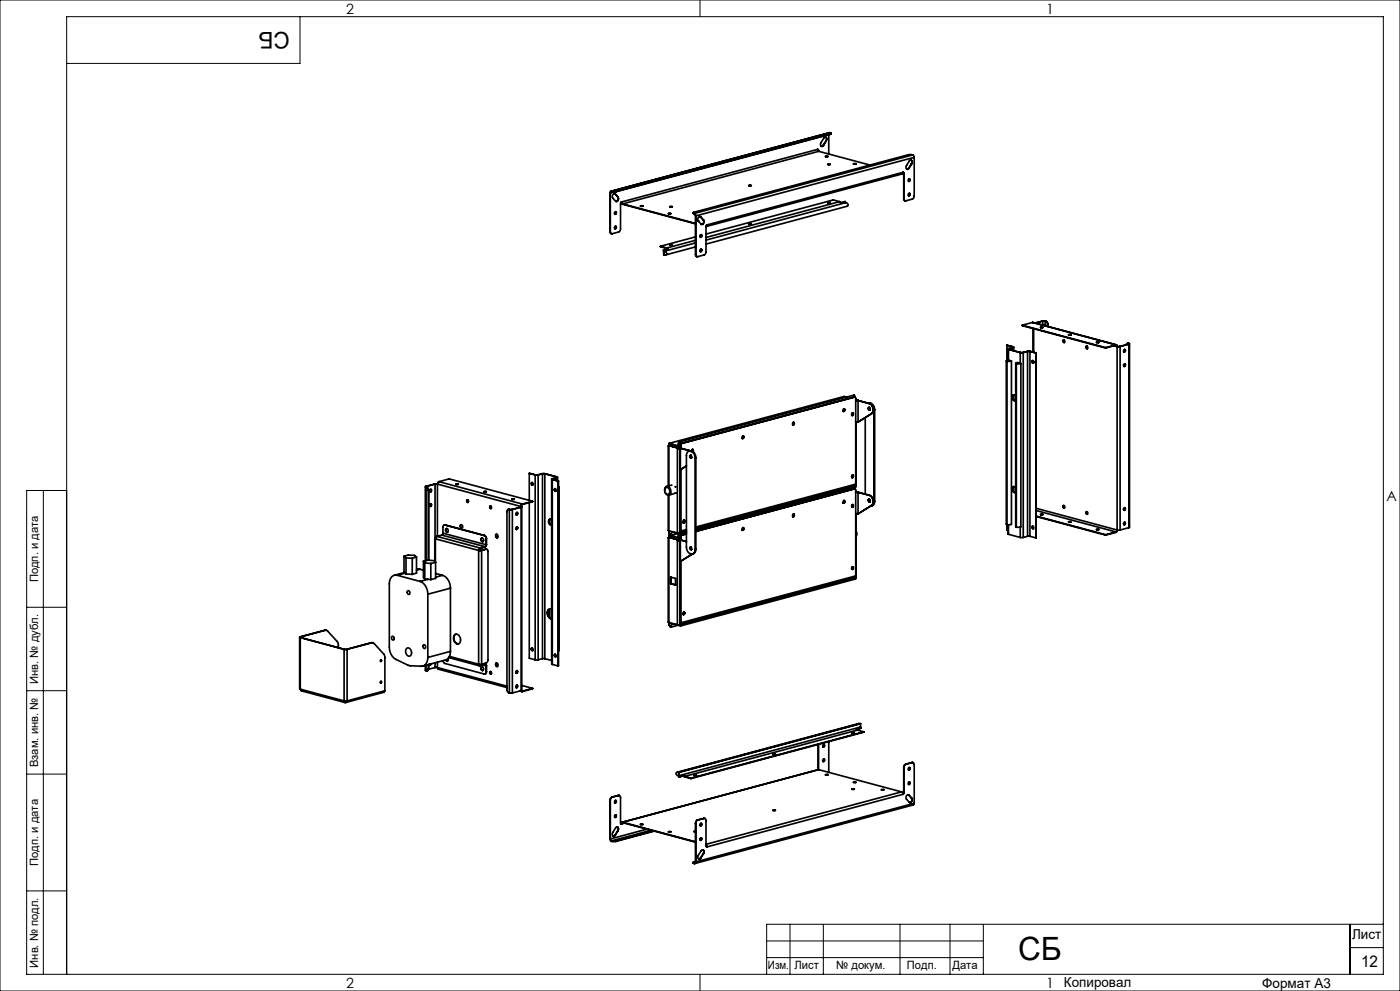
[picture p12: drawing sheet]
<svg xmlns="http://www.w3.org/2000/svg" width="420mm" height="297mm" viewBox="0 0 420 297" stroke-linecap="round" stroke-linejoin="round" font-family="sans-serif">
<defs><g id="words">
<text font-size="9.6" x="305.4" y="287.8">СБ</text>
<text font-size="6.9" x="86.9" y="9.4" transform="rotate(-180 86.9 9.4)">СБ</text>
<text font-size="4.8" x="408.3" y="289.7">12</text>
<g font-size="4.2">
<text x="103.8" y="4.2">2</text>
<text x="313.8" y="4.2">1</text>
<text x="415.9" y="150.2">A</text>
<text x="103.8" y="296.2">2</text>
<text x="313.8" y="296.2">1</text>
</g>
<g font-size="4.1">
<text x="405.6" y="281.5">Лист</text>
<text x="319.2" y="295.9">Копировал</text>
<text x="378.7" y="296">Формат А3</text>
</g>
<g font-size="3.4">
<text x="11.4" y="174.5" transform="rotate(-90 11.4 174.5)">Подп. и дата</text>
<text x="11.4" y="205" transform="rotate(-90 11.4 205)">Инв. № дубл.</text>
<text x="11.4" y="229.9" transform="rotate(-90 11.4 229.9)">Взам. инв. №</text>
<text x="11.4" y="259.5" transform="rotate(-90 11.4 259.5)">Подп. и дата</text>
<text x="11.4" y="290" transform="rotate(-90 11.4 290)">Инв. № подл.</text>
<text x="230.4" y="290.4">Изм.</text>
<text x="238.3" y="290.4">Лист</text>
<text x="250.9" y="290.4">№ докум.</text>
<text x="272.1" y="290.4">Подп.</text>
<text x="285.7" y="290.5">Дата</text>
</g>
</g></defs>
<g fill="none" stroke="#000" stroke-width=".3">
<path d="M0 0h420v297h-420zM90 5v14h-70M210 0v5M13 147v145M20 147h-12v145h407v-287h-395v287M8 182h12M8 207h12M8 232h12M8 267h12M237 277v15M247 277v15M270 277v15"/>
<path d="M285 277v15M295 277v15M405 277v15M415 277h-185v15M210 292v5M230 287h65M230 282h65M405 284h10"/>
</g>
<g fill="none" stroke="#000" stroke-width=".5">
<path d="M249 39.8l.3 .1-.2 .2M249 39.8l-65.7 17.5M249 39.8l-65.5 17.5M249.4 40l-.3 .2M183 57.8h.1M183 57.8v11.6M183.1 57.8v11.6M183.5 57.3l-.4 .1-.1 .4M183.5 57.4l-.4 .4M183.5 57.3l.1 .1M183.5 57.3v.1M183.5 57.4l.1 .1"/>
<path d="M183.6 57.5h1.2M183.6 57.4h1.2M183.6 57.4v.1M184.2 57.6l-1.1 .2M184.4 58l.1 .1M184.5 58.1l.1 .1a.74 .74 0 0 0-.9 .3 .74 .74 0 0 0 .1 .9l.9 .9a.74 .74 0 0 0 .8-.3 .74 .74 0 0 0-.1-.9M184.5 58.1l.9 1M184.8 57.4v.1M185.4 59.1l-.1-.1a.86 .86 0 0 1-.5 1.4M216.1 48.7h.1M216.2 48.7v.1M216.6 48.6l.1 .1h-.5"/>
<path d="M216.6 48.6v.2M216.6 48.7h.1M216.7 48.6l-.5 .1M216.7 48.6h.1M216.7 48.5l-.8 .2h.3M216.9 48.5l-.3 .1M216.9 48.5l-.2 .1M216.9 48.5v.1M224.6 55.5l.8 .1zM224.7 55.7h.6M245.3 44.8l.3 .3M245.3 44.8l.3 .6"/>
<path d="M245.3 44.8l-58.8 15.7M245.3 44.8l.2 .3M245.5 45.1h.1M245.5 45.1v.2M245.6 45.1v.2M245.6 45.4l-58.8 15.7M245.6 45.4l15.4 4.1M247 43.6l-.6 .3M247 43.6h.1M247.6 46.8l.8 .1zM247.7 41.1l.2 .5-.1 .6M247.7 46.9h.6"/>
<path d="M247.8 42.2h.1M247.8 42.2l-.8 1.4M247.9 42.2a.57 .57 0 0 0 .1-.9 .57 .57 0 0 0-.9 .1l-.8 1.4a.57 .57 0 0 0-.1 .8 .57 .57 0 0 0 .8 0M247.9 42.2l-.9 1.4M248.3 49.2h.8zM248.4 49.3h.6M248.6 40.4v5.8M248.6 49.3h.1M249.1 40.1l-64.3 17.3M249.1 40.1v.1M249.1 40.2l-64.3 17.3M256 49.1h.8z"/>
<path d="M256.1 49.2h.6M270.9 51.6l.3 .4M270.9 51.6l-.3 .5-58.8 15.8M270.9 51.6l-58.8 15.8M271 51.6l.1 .3M271.1 59.5l.1 .4 .4 .3M271.1 51.9l.1 .1M271.1 59.5h.1M271.1 51.9v7.6M271.2 52v7.5M272.6 50.4l-.5 .3M272.6 50.4h.1"/>
<path d="M272.8 53.6a.47 .47 0 0 1-.2 .8M272.8 57.9a.47 .47 0 0 1-.2 .8M273.3 47.9l.3 .6-.2 .6M273.4 49.1h.1M273.4 49.1l-.8 1.3M273.5 49.1a.57 .57 0 0 0 .2-.9 .57 .57 0 0 0-.9 .1l-.9 1.3a.57 .57 0 0 0-.1 .9 .57 .57 0 0 0 .9-.1M273.5 49.1l-.8 1.3M273.8 46.4l.5 .7M273.8 46.4h-1.3l-64.3 17.2-.3 .2 .3 .1M273.8 46.4l-65.5 17.6M274.3 47.1v11.8l-.5 .7-2 .6a.53 .53 0 0 1-.6-.7M274.3 47.1l-65.6 17.6"/>
<path d="M183 69.4l.1 .4 .4 .2M183 69.4h.1M184.7 63.4a.47 .47 0 0 1-.2 .8M184.7 67.8a.47 .47 0 0 1-.2 .8M186.4 60.6l.4 .6M186.5 60.5l-.3 .5-.1 7.9-.4 .6-2 .5a.53 .53 0 0 1-.6-.6M186.5 60.5l.3 .6M186.8 61.1l21.8 5.9M186.8 61.1v.1M186.8 61.2l21.8 5.9M192.1 61.7h.8zM192.2 61.8h.6"/>
<path d="M198.1 73.8l1.9 .6M198.1 73.8l1.9 .5M199 75l.1 .4M199.1 75l.1 .4M199.1 75h-.1M199.1 75.4h.1M199.1 75.4l.1 1M199.2 75.4v1M199.2 75.4v-.1a.67 .67 0 0 1 .7 1l-.4 .1-.3-.2M199.2 75.4h.1M199.3 76.4h-.1M200 74.3l.4 .3-1.3 .4"/>
<path d="M200 74.4l.3 .2M200 74.3v.1M200.5 64h.8zM200.6 64.1h.6M201 61.9h.7zM201 73.4l.7 .1zM201 62h.7M201 73.5h.7M207.9 63.8l.3 .3M208.2 63.9l.1 .1M208.2 64.1h.1M208.2 63.9v.2"/>
<path d="M208.3 64l.4 .7M208.3 64.1l.3 .6M208.3 64v.1M208.6 76.2l.1 .5 .4 .2M208.6 72.8l-9.3 2.5M208.6 74l-8.9 2.4M208.6 64.7h.1M208.6 76.2l.1 .1M208.6 64.7v11.5M208.6 71l-10.5 2.8M208.6 72l-8.6 2.3M208.7 64.7v11.6"/>
<path d="M209.4 66.1l.2 .2M210 64.9l.1 .1M210.1 65h.1a.74 .74 0 0 0-.8 .3 .74 .74 0 0 0 .1 .9l.8 1a.74 .74 0 0 0 .9-.4 .74 .74 0 0 0-.1-.9M210.1 65l1 .9M210.3 70.3a.47 .47 0 0 1-.2 .8M210.3 74.7a.47 .47 0 0 1-.2 .7M210.5 70.5l-.5 .1M211.1 65.9h-.1a.86 .86 0 0 1-.6 1.4M211.8 67.9v7.9l-.5 .6-2 .5a.53 .53 0 0 1-.6-.6M211.8 72l41.9-11.3a.71 .71 0 0 1 .7 1l-42.6 11.5M212 67.5l-.1 .2M212.1 67.4l-.3 .5"/>
<path d="M224.6 67.1h.8zM224.7 67.2h.6M248.3 60.7l.8 .1zM248.4 60.8h.6M251.9 60.4l.3 .3 1.3-.3 .1 .4M251.9 60.4l-1.9-.5-38.2 10.2M251.9 60.4l-40.1 10.8M306.7 97.5l25 6.8M306.7 97.5l25 6.7M309.7 96.6l25.2 6.7M309.7 96.6l-3 .9M309.7 96.6l25.1 6.7"/>
<path d="M309.9 98.5v7M310.1 98.5v7.1M312.1 98.1h.8zM312.8 98.2h-.6M312.8 98.2h.1M312.8 96.2h.7M312.8 96.2l-2.3 .6M312.8 96.2v1.2M313.5 96.2l.2 .1M313.5 96.2v1.4M313.6 96.2h-.8M313.6 96.2h-.1"/>
<path d="M313.6 96.2h.2M313.7 96.3l.4 .3 .2 .6M313.8 96.2l.4 .4 .2 .6M313.8 96.2l-.1 .1M314.3 97.2v.6M314.4 97.2h-.1M314.4 97.2v.6M254 119l-.7-.2-52.6 14.1M256.3 119h.2M256.3 119h.1M256.3 119l-51.8 13.9M256.4 119l.3 .4v25.7"/>
<path d="M256.4 119l-51.8 13.9M256.6 119.1l-.4-.7-52.5 14.1M301.9 108.1v49l.6 .2 .9-.1v-49M302.1 103.5l1.7 .5M302.1 103.5l1.8 .4M302.1 108.3v50.6l.3 .1M302.1 103.5v4.5M302.4 104.6v3.3M302.5 104.5l-.1 .1 .1 .1M302.5 104.7l3.7 1M302.5 104.5h.1M302.5 104.7v3.2"/>
<path d="M302.6 104.5v.2M302.6 104.7h-.1M303.4 108.2l-1-.3-.5 .2 .2 .2M303.4 108.2l-1.3 .1M303.8 104v.1M303.8 104.1l.1 .1M303.8 104.1l-1.3 .4M303.9 103.9l.2 .1-.2 .2M303.9 104.2l-1.3 .3M303.9 103.9l-.1 .1M303.9 104.2v.9M303.9 118.5v1.2"/>
<path d="M304.1 119.9v-1.6a1.01 1.01 0 0 0-.3 1.1 1.01 1.01 0 0 0 .8 .7M304.1 104v1.1M304.7 118.6a.61 .61 0 0 0-.8-.2 .61 .61 0 0 0-.2 .9 .74 .74 0 0 0 1 .7M304.7 108.9v49l.2 .1M304.9 109v49M306.1 105.7h.9M306.1 105.7v3.2M306.2 105.7h.7M306.2 105.7h-.1M306.3 108.9l-1.4 .1M306.3 108.9v49l-1.4 .1M306.3 108.9l-1.1-.2-.5 .2 .2 .1"/>
<path d="M306.9 105.7h.1M307 105.7v55.4M308.2 105.3h.9M308.2 105.3l-1.3 .4M308.2 105.3h.1M308.3 105.3h.7M308.3 105.3v55.4M308.3 105.3l-1.3 .4M309 105.3v55.4M309 105.3l1.7 .5M309.1 105.3h-.1M309.1 105.3l1.7 .5"/>
<path d="M309.8 108.1a.47 .47 0 0 0 .2 .7M309.9 108.1v.7M310.1 108.3v.4M310.7 105.8v55.4M310.8 105.8h-.1M310.8 105.8l-.1 55.4M319 101.9a.33 .33 0 0 1 .5 .3 .33 .33 0 0 1-.5 .3zM319.1 101.9a.47 .47 0 0 0 .2 .7M320.5 100.3l.8 .1zM321.2 100.4h-.6M321.2 100.4h.1M325.9 103.8a.33 .33 0 0 1 .5 .3 .33 .33 0 0 1-.5 .2z"/>
<path d="M326 103.7a.47 .47 0 0 0 .2 .8M328.9 102.6h.8zM329 102.7h.6M331.7 104.2v.1M334.2 103.6l.9 .3M334.8 103.3l.3 .1 .1 .4M334.8 103.5l.3 .4M334.8 103.5l-3.1 .8M334.8 103.3l-3.1 .9M334.8 103.3v.2M335.1 103.9h.9M335.1 103.9v54.9"/>
<path d="M335.2 103.8h.7M335.2 103.8l-.1 .1M335.9 103.8l.1 .1M336 103.9v54.9M337.4 104.7a.47 .47 0 0 1-.2 .8M337.4 109a.47 .47 0 0 1-.2 .8M338.4 102.9l-.3 .1-.2 .3M338.4 102.9h.2M338.5 102.9h-.3M338.5 102.9h-.1M338.5 102.9h.2M338.6 102.9v.2"/>
<path d="M338.6 103.1l.1 .1M338.7 102.9l.2 .1-.2 .2M338.7 102.9h-.1M338.7 103.2l-2.8 .6M338.7 103.2v54.9M338.9 103v55l-.2 .1M200.7 133.6l-.2 .1v12M200.7 133.6l2.6 .6M200.7 133.6v12M200.7 132.9l2.7 .7 .4-1.1 .3 .8-.1 .8M200.7 132.9v.3l3.3 .9M200.7 133.5v.1"/>
<path d="M200.8 133.4l-.2 .2M200.8 133.5h-.1M200.8 133.4l2.5 .7M200.8 133.4v.1M200.8 133.5l2.5 .7M201.1 133.3l-.4 .1M201.3 133.7h.1M203.2 134.2v25.6M203.3 134.2l.6 .4-.7-.4M203.3 134.2h-.1M203.3 134.1l.6 .3M203.3 134.2l.6 .3"/>
<path d="M203.3 134.1v.1M203.7 134l-.4 .1M203.9 134.2v6.4l.2 .2M204.1 134.1l-.2 .1 .2 .1M204.1 134.1l.1 .2M204.1 134.1h.1M204.1 134.3l3.5 .9M204.1 133.5v.6M204.1 134.3v25.2M204.1 133.5h.1M204.2 134.3h-.1M204.2 133.5v.8"/>
<path d="M204.5 132.9l-.4 .6M204.5 132.9h.1M204.6 132.9l-.4 .6M205.9 139.6l-1.8 1.2M206.7 135.2h.6h-.2M207 136.5a.36 .36 0 0 1 .5 .3 .36 .36 0 0 1-.4 .4zM207.1 135.2a1.06 1.06 0 0 0-1.2 1.3v27.5a1.58 1.58 0 0 0 .6 1.6 1.58 1.58 0 0 0 1.7 .2l.3-1.1M207.1 135.2l.2 .1M207.2 136.5v.4l.2 .3-.2-.4zM207.3 136.5l.2 .7M207.3 135.3a1.99 1.99 0 0 1 1.2 1.9M207.6 135.2h-.1"/>
<path d="M207.6 135.2a1.99 1.99 0 0 1 1.2 2M207.6 135.2l-.3 .1M207.7 134.7l-.3 .5M207.7 134.7l.3 .2-.1 .5M207.7 134.7v.6M207.8 134.7v.6l-.2-.1M208.5 137.2v27.5M208.8 137.2h-.3M208.8 137.2v27.4M222.9 130.6l.1 .5-.3 .3M222.9 130.6a.47 .47 0 0 1-.2 .8M238 126.6l.1 .4-.3 .3"/>
<path d="M238.1 126.6a.47 .47 0 0 1-.2 .7M253.2 122.5l.1 .4-.3 .4M253.2 122.5a.47 .47 0 0 1-.2 .8M253.3 122.7v.2M255.8 123.7a.43 .43 0 0 1 .1 .5 .43 .43 0 0 1-.3 .3l.2-.3v-.5M256.7 120.1h.7M256.7 126.5h.7M256.7 120h.8M256.8 126.5l-.1 19.1M257.4 120.1v6.4M257.4 120.1l3.4 .9M257.5 120l-.1 .1"/>
<path d="M257.5 120l3.4 .9M259.6 125.2v22.9M260.7 122.1a.49 .49 0 0 0 .2 .8l-.3-.2zM260.8 120.9h.2M260.8 121a1.92 1.92 0 0 1 .6 3M260.8 122.1l.2 .7M260.9 120.9a1.92 1.92 0 0 1 .6 3.1M260.9 120.9l-.1 .1M261 120.8h-.5l.3 .1M261 120.9a1.99 1.99 0 0 1 1.2 1.9M261 120.8l-.2 .1M261 120.8l.2 .1"/>
<path d="M261.2 120.9a1.99 1.99 0 0 1 1.2 1.9M261.2 120.9h-.2M261.4 124l-4 2.5M261.5 124h-.1M261.5 124l-4.1 2.5M262.2 122.8v27.5M262.4 122.8h-.2M262.4 122.8v27.5M127.6 145.9v22.2M127.8 145.8l-.2 .1 .2 .1M127.8 146h.1M127.8 145.8h.1"/>
<path d="M127.8 146v22M127.9 145.8v.2M127.9 146h.1M127.9 146h-.1M127.9 146l.4 .4 .2 .6M128 146l.4 .4 .2 .6M128 146h-.1M128.5 147v20.9M128.6 147h-.1M128.6 147v20.9M129.1 151a.3 .3 0 0 1 .4 .2 .3 .3 0 0 1-.2 .4 .3 .3 0 0 1-.4-.1zM129.1 146.7a.3 .3 0 0 1 .4 .2 .3 .3 0 0 1-.2 .4 .3 .3 0 0 1-.4-.2z"/>
<path d="M129.3 146.6a.47 .47 0 0 1-.3 .8M129.3 151a.47 .47 0 0 1-.3 .8M130.4 145.1l-2.6 .7M130.4 145.1h.1M130.5 145.1h.7M130.5 145.1l-2.6 .7M130.5 145.1v16.2M131.2 145.1l25.1 6.7M131.2 145.1v15.6M131.2 145l-.8 .1M131.7 144.3l-.5 .8M131.7 144.3l3.1-.8 25 6.7"/>
<path d="M131.7 144.3l25 6.8M132.9 159.8l-.4 .6M132.9 159.8l13 3.5M133.5 157.3a.53 .53 0 0 0-.6 .7v1.8M133.5 157.3l11.8 3.2M133.6 157.3h-.3M133.6 157.3h-.1M133.6 157.3l11.8 3.2M133.7 158.5a.5 .5 0 0 1 .8 .4 .5 .5 0 0 1-.5 .6l-.3-.5zM134 158.4a.65 .65 0 0 0 .3 1.1M136.8 145l.8 .1zM137.4 145.1l-.6 .1"/>
<path d="M137.4 145.1l.1 .1M138.2 157.4a.46 .46 0 0 1 .6 .3 .46 .46 0 0 1-.5 .5l-.2-.4zM138.3 157.2a.61 .61 0 0 0 .3 1.1M140.2 149.8a.47 .47 0 0 0 .2 .8M145.2 147.3h.8zM145.2 147.4h.7M147.1 151.6a.47 .47 0 0 0 .2 .8M152.7 152.7a.53 .53 0 0 0-.6 .6v53.4l.2 .7 .5 .3M152.7 152.7h.1M152.8 152.6l-.3 .1M152.8 152.6l-.1 .1M152.8 152.6l.1 .1"/>
<path d="M152.8 152.7h.9M152.8 152.7v55M152.9 152.7h.7M152.9 152.7h-.1M153.6 149.5l.7 .1zM153.6 149.7h.7M153.6 152.7h.1M153.7 152.7v55M155.1 153.6a.47 .47 0 0 1-.2 .7M155.1 157.9a.47 .47 0 0 1-.2 .8M156.3 151.8v.2M156.3 152l-2.7 .7"/>
<path d="M156.3 152h.1M156.3 151.8l.2 .1-.2 .1M156.3 151.8h.1M156.3 152l-2.6 .7M156.3 152v55M156.5 151.9v55l-.2 .1M156.7 151.1l-.4 .7M156.7 151.2l-.4 .6M156.7 151.1v.1M158.8 150.6v46.7l1.7 .4M158.8 141.9l1.7 .4M158.8 141.9l1.8 .4"/>
<path d="M158.8 141.9v8.1M159.6 144.6a.47 .47 0 0 0 .2 .8M159.8 150.2l-3.1 .9M159.8 150.2l-3.1 1M160.5 142.3h.9M160.5 142.3v55.4M160.6 142.3h.8M160.6 142.3h-.1M161.4 142.3h.1M161.4 142.3v55.4M162.6 142h.8M162.6 142l-1.2 .3"/>
<path d="M162.6 142h.1M162.7 142h.7M162.7 142l-1.3 .3M162.7 142v55.4M163.4 142v55.4M163.4 142l3.7 .9M164.9 155.7v1.4M165 155.6a1.01 1.01 0 0 0-.3 1 1.01 1.01 0 0 0 .8 .8 .9 .9 0 0 1-.9-.8 .9 .9 0 0 1 .6-1l.3 .2M165.5 143.6v55.4l.2 .1M165.7 143.5l-.2 .1 .2 .1M165.7 143.7v55.4M165.7 143.7l1.8 .5"/>
<path d="M165.7 143.5h.1M165.8 143.5v.2M165.8 143.7h-.1M165.8 143.7l1.8 .5M166.5 146.4a.47 .47 0 0 0 .2 .8M167 142.9v.2M167 143.1l-1.3 .4M167 143.1l.1 .1M167.1 142.9l.2 .1-.2 .2M167.1 142.9h-.1M167.1 143.2l-1.3 .3M167.1 143.2v.8"/>
<path d="M167.3 143v1.1M167.5 144.2v55.4M167.6 145.8l.1 .2-.1 .1M167.6 144.2l-.1 55.4M167.6 144.2h-.1M167.7 145.9v49M199.4 146.9a.92 .92 0 0 1 .8-1.1 .92 .92 0 0 1 1 1 .94 .94 0 0 1 0 1.2 .94 .94 0 0 1-1.2 .2l-.4-.5M199.6 146.3a1.02 1.02 0 0 1 1.2 .3 1.02 1.02 0 0 1 0 1.3 .93 .93 0 0 1-1.2-.1 .93 .93 0 0 1-.2-1.1zM200.5 148.4v10.5l2.7 .9M200.7 159.6l.2 .3-.2-.2M200.7 148.4v11.2M200.7 159.6v.1"/>
<path d="M200.7 159.7l.1-.6 .4 1.4 .3-1.1 2.7 .7M201.6 145.4l-1.6 .4M202.3 147.9l-1.6 .5M202.5 145.8l.2 .2M202.7 147.8h-.1M202.7 147.7l-.2 .1M203.4 159.9l-2.2 .6M203.7 160h.1M204 159.7l.2 .1M204.1 159.5l-.2 .3h-.7M204.1 140.8l.1 18.4M204.1 159.1l.1 .1"/>
<path d="M204.1 159.5h.1M204.2 159.8v.3M204.2 159.2l-.1 .3M205 156a.3 .3 0 0 1 .4 .2 .3 .3 0 0 1-.1 .3 .3 .3 0 0 1-.4-.1zM205.2 155.9v.4l-.2 .4M205.2 155.9a.47 .47 0 0 1-.2 .8 .47 .47 0 0 0 .2-.8zM205.9 159.1l-1.8 .5M205.9 160l-1.4 .4M205.9 159.3l-1.7 .5M205.9 159.6l-1.7 .5M205.9 158.7l-1.7 .5M222.9 158.1l.1 .5-.3 .3"/>
<path d="M222.9 158.1a.47 .47 0 0 1-.2 .8M238 154.1l.1 .4-.3 .3M238.1 154.1a.47 .47 0 0 1-.2 .7M253.2 150l.1 .4-.3 .4M253.2 150a.47 .47 0 0 1-.2 .8M253.3 150.2v.2M255.8 151.2v.5l-.2 .3M255.8 142.4a.43 .43 0 0 1 .1 .4 .43 .43 0 0 1-.3 .3l.2-.3v-.4M255.8 151.2a.47 .47 0 0 1-.2 .8M256.3 145.6l.4 .1M256.4 146.5l.3 .4v25.7M256.4 146.5l-47.6 12.8"/>
<path d="M256.4 146.1l.2 .5M256.5 146.5h-.1M256.6 145.5h.1M256.6 145.5l.1 .1M256.7 145.7v.3l-47.9 12.9M256.7 145.7l-47.9 12.8M256.7 145.1l-.1 .4M256.7 154h.7M256.7 145.1l-47.9 12.8M256.7 145.6l-.1-.1-47.8 12.9M256.8 159l.2 1-.2 .8M256.8 154l-.1 19.1"/>
<path d="M257.4 147.6v6.4M257.4 147.6l3.4 .9M257.5 147.5l-.8 .1h.7M257.5 147.5l-.1 .1M257.5 147.5l3.4 .9M260.7 149.6a.49 .49 0 0 0 .2 .8l-.3-.2zM260.8 148.5a1.92 1.92 0 0 1 .6 3M260.8 149.6l.2 .7M260.9 148.4a1.92 1.92 0 0 1 .6 3.1M260.9 148.4l-.1 .1M261.4 151.5l-4 2.5M261.5 151.5h-.1"/>
<path d="M261.5 151.5l-4.1 2.5M262.2 150.3a1.11 1.11 0 0 1-1 1.4M262.4 150.3a1.18 1.18 0 0 1-1 1.3M262.4 150.3h-.2M302.4 157.3v2.7l.1 .1M302.5 157.3v2.8M303.9 146v1.2M304.1 147.4v-1.6a1.01 1.01 0 0 0-.3 1.1 1.01 1.01 0 0 0 .8 .7M304.7 146.1a.61 .61 0 0 0-.8-.2 .61 .61 0 0 0-.2 .9 .74 .74 0 0 0 1 .7M306.1 158v3.1M309.8 157.7a.47 .47 0 0 0 .2 .8M310.8 154.7l20.9 5.5"/>
<path d="M310.8 154.8l20.9 5.6M310.8 152.3l24.3 6.5M310.8 153l24 6.4M312.1 154.1l.8 .1zM312.2 154.2h.6M319 151.6a.33 .33 0 0 1 .5 .2 .33 .33 0 0 1-.5 .3zM319.1 151.5a.47 .47 0 0 0 .2 .8M320.5 156.4h.8zM320.6 156.5h.6M325.9 153.4a.33 .33 0 0 1 .5 .3 .33 .33 0 0 1-.5 .3zM326 153.3a.47 .47 0 0 0 .2 .8M328.9 158.6l.8 .1z"/>
<path d="M329 158.7h.6M334.8 159.4v.1M334.8 159.4l-3.1 .8M334.8 159.5l-3.1 .9M335.1 158.8h.9M335.1 158.8l-.3 .6M335.2 158.9l-.4 .6M337.4 152.1a.47 .47 0 0 1-.2 .8M337.4 156.5a.47 .47 0 0 1-.2 .8M338.7 158.1l-2.7 .7M119.2 172.4a2.1 2.1 0 0 0-2.4 2.6v18.9a4.2 4.2 0 0 0 2 3.7l3.9 1.9 3.7 .2a2.25 2.25 0 0 0 1.9-2.7M119.2 172.4l6.8 1.8"/>
<path d="M121.2 166.7v4.8l.6 .5M121.2 166.7l.6 .5M121.2 166.7l1.3-.4 1.9 .1 .6 .5M121.3 171.6l-3 .8M121.5 171.8l-2.3 .6M121.8 172l1.9 .1M121.8 167.2l1.9 .1M121.8 167.2v4.8M122.2 177.2a.5 .5 0 0 1 .8 .3 .5 .5 0 0 1-.5 .6l-.3-.4zM123.7 167.3v4.8M125 166.9v4.9l-1.3 .3M125 166.9l-1.3 .4"/>
<path d="M125.9 170.6h-.9M125.9 170.6l-.9 .3M125.9 170.6l1.1 .3M126 174.2a3.9 3.9 0 0 1 2.3 3.9M127 168.2l.4 .5M127 168.2l1.5-.3 1.8 .1 .4 .5-1.5 .4M127 168.2v4.8l.4 .5M127.4 168.7l1.8 .2M127.4 173.5l1.8 .2M127.4 168.7v4.8M128.3 173.6l-2.3 .6M128.3 178.1v18.9"/>
<path d="M129.2 168.9v4.8M130.4 161.4v6.8M130.6 161.3l-.2 .1 .2 .1M130.6 161.5l13 3.5M130.6 161.5l.1 11.9-1.5 .3M130.6 161.3v.1M130.7 161.2l-.1 .1M130.7 171.9l2.1 .5M131.1 160.8l-.5 .7M131.1 160.8l12.9 3.4M132.5 160.4l13 3.4M132.5 160.4l-1.4 .4"/>
<path d="M132.8 172.4a3.9 3.9 0 0 1 2.3 3.9M132.8 172.4l-2.1 .6M135.1 176.3l-6.8 1.8M135.1 176.3v18.9M143.6 165h.9M143.6 165v34.1M143.7 164.9h.7M143.7 164.9l-.1 .1M144 164.2l-.4 .8M144 164.4l-.3 .5M144 164.2v.2M144.4 164.9l.1 .1"/>
<path d="M144.4 161.3a.5 .5 0 0 1 .7 .4 .5 .5 0 0 1-.6 .6l-.2-.5zM144.5 165v34.1M144.6 161.2a.65 .65 0 0 0 .3 1.1M145.3 160.5l.4 .4 .2 .6M145.4 160.5l.4 .3 .1 .6M145.4 160.5h-.1M145.5 163.8v.2M145.5 164l-1.5 .4M145.5 163.8l-1.5 .4M145.7 164.6h.3M145.7 164.6h.1M145.7 164.6l-1.3 .3"/>
<path d="M145.8 164.6a.53 .53 0 0 1 .6 .7v32.5l-.4 .8-1.5 .5M145.8 164.6l-1.3 .4M145.9 163.3l-.4 .5M145.9 161.5v1.8M145.9 163.2l-.4 .8M145.9 161.4v.1M145.9 163.2v.1M145.9 161.4v1.8M148.8 160.2a.46 .46 0 0 1 .6 .3 .46 .46 0 0 1-.5 .6l-.2-.4zM149 160.1a.61 .61 0 0 0 .2 1M200.7 161.1l-.2 .1v25.2l2.7 .9M200.7 161.1l2.6 .6"/>
<path d="M200.7 161.1v26M200.7 160.4l2.7 .7 .4-1.1 .3 .8-.1 .8M200.7 160.4v.3l3.3 .9M200.7 161v.1M200.8 160.9l-.2 .2M200.8 161h-.1M200.8 160.9l2.5 .7M200.8 160.9v.1M201 160.3l-.3 .1M201.1 160.8l-.4 .1M201.2 173l1.5 .4v1.9l-1.5-.4zM201.3 174.9h-.1"/>
<path d="M201.3 174.9l1.4 .4M201.3 173v1.9M201.3 161.2h.1M203.2 161.7v25.6M203.3 161.7l.6 .4-.7-.4M203.3 161.7h-.1M203.3 161.6l.6 .3M203.3 161.7l.6 .3M203.3 161.6v.1M203.7 161.5l-.4 .1M203.9 161.7v6.4l.2 .2M204.1 161.6l-.2 .1 .2 .1"/>
<path d="M204.1 161.6l.1 .2M204.1 161.6h.1M204.1 161v.6M204.1 161.8v25.2M204.1 168.3l.1 18.4M204.1 161h.1M204.2 161v.8M204.2 161.8l1.7 .5-1.8-.5M204.2 161.8h-.1M204.5 160.4l-.3 .6M204.5 160.4l-.4 .6M207 164a.36 .36 0 0 1 .5 .3 .36 .36 0 0 1-.4 .4z"/>
<path d="M207.2 164v.3l.2 .4M207.2 164v.4l.2 .3M207.3 164l.2 .7M208.8 164.6a1.18 1.18 0 0 1-1 1.4l-3.7 2.3M208.8 164.6l-.3 .1M255.8 169.9a.43 .43 0 0 1 .1 .4 .43 .43 0 0 1-.3 .3l.2-.3v-.4M256.3 173.1l.4 .1M256.6 173l.1 .1M256.6 173l-52.5 14.1M256.6 172.9v.1M256.7 173.2l-52.5 14.1M256.7 173.2v.3l-52.5 14.1"/>
<path d="M256.7 172.6l-.1 .3M256.7 172.6l-52.5 14.1M302.5 160.1l3.6 1M306.1 161.1h.9M308.3 160.7h.7M308.3 160.7l-1.3 .4M309 160.7l1.7 .5M331.7 160.2v.2M89.9 191v15.4l.2 .1M90.1 190.8l-.2 .2 .2 .1M90.1 190.8l.1 .1M90.1 191.1v15.4"/>
<path d="M90.1 191.1l13.1 3.5M90.2 190.9v.2M90.2 191.1h-.1M90.2 191.1l13.1 3.5M97.5 188.9l.7 .2 3 3.3 .3 1.7M97.5 188.9l-7.4 1.9M97.9 188.9h-.4M103.2 194.6h.9M103.2 194.6v15.5M103.3 194.6h.7M103.3 194.6h-.1M104 194.6h.1"/>
<path d="M104.1 194.6v15.5M111.3 192.6h.6M111.3 192.6l-7.3 2M111.3 192.6l.1 .1M111.4 192.7l.9 .2 2.8 3.1 .3 .6 .1 10.4-11.4 3.1M111.4 192.7l-7.3 1.9M114.3 197.8l-.1 .4M117.6 190.8a.5 .5 0 0 1 .6 .4 .5 .5 0 0 1-.5 .5l-.2-.5zM121.9 194.4a1.18 1.18 0 0 1 1.4 .3 1.18 1.18 0 0 1 .1 1.4 .89 .89 0 0 1-1.1 .5 .89 .89 0 0 1-.6-1zM127 193.4a.5 .5 0 0 1 .7 .3 .5 .5 0 0 1-.5 .6l-.3-.4zM127.6 199.4v1.5l.2 .1M127.8 199.4v1.6"/>
<path d="M128.5 199.2v1.2M128.6 199.2v1.2M129.3 199l-.3 .2M129.5 198.9l-.3 .3-.3-.1M130.5 198.6v1.5M131.2 198.5v1.6M132.9 198l.6 .8 11.8 3.2a.53 .53 0 0 0 .6-.6M133.8 197.7l.5 .4M134.4 197.3a.43 .43 0 0 1 0 .7 .43 .43 0 0 1-.7-.2M134.6 197.1l9.3 2.5M134.8 196.7l8.8 2.4M135.1 195.2a2.5 2.5 0 0 1-1.5 2.6l-6.7 1.8"/>
<path d="M135.1 195.2l-6.8 1.8M136.5 190.2a1.47 1.47 0 0 1 1.5 .5 1.47 1.47 0 0 1 .1 1.7 .98 .98 0 0 1-1.1 .6 .98 .98 0 0 1-.8-1l-.1-.9zM136.8 190.1a1.64 1.64 0 0 0-.6 1.7 1.64 1.64 0 0 0 1.3 1.2M143.6 199.1h.9M143.6 199.1l.1 .4 .3 .1M143.7 199.1l.3 .3M143.8 199.4h.2M144 199.4v.2M144.3 200a.5 .5 0 0 1 .8 .3 .5 .5 0 0 1-.5 .6l-.3-.4zM144.6 199.8a.65 .65 0 0 0 .3 1.1M145 199.3l.9 .3M145 198.9l.5 .1"/>
<path d="M145.1 198.9l.6 .1M145.5 199l.3 .1 .1 .4M145.5 199.2l.4 .4M145.5 199l-1.5 .4M145.5 199v.2M145.5 199.2l-1.5 .4M145.9 199.6v1.8M145.9 199.5v1.8M145.9 199.5v.1M148.8 198.8a.46 .46 0 0 1 .6 .3 .46 .46 0 0 1-.5 .6l-.2-.4zM149 198.7a.61 .61 0 0 0 .2 1M159.6 194.2a.47 .47 0 0 0 .2 .8"/>
<path d="M160.5 197.7h.9M162.7 197.4h.7M162.7 197.4l-1.3 .3M163.4 197.4l2.1 .5M164.4 182.9v1.6M164.9 182.5a1.68 1.68 0 0 0 .6 2.9M164.9 182.5v2.7M165.5 182.7a1.01 1.01 0 0 0-1.2 .2 1.01 1.01 0 0 0-.1 1.3 1.43 1.43 0 0 0 1.3 1.3M165.7 199.1l1.8 .5M166.5 196.1a.47 .47 0 0 0 .2 .7M167.7 194.9l-.1 .2M200.7 187.1l.2 .3-.2-.2"/>
<path d="M200.7 187.1v.1M200.7 187.2l.1-.6 .4 1.4 .3-1.1 2.7 .7M203.4 187.4l-2.2 .6M204 187.2l.2 .1M204.1 187l-.2 .3h-.7M204.1 186.6l.1 .1M204.1 187h.1M204.2 187.3v.3M204.2 186.7l-.1 .3M205 183.5a.3 .3 0 0 1 .4 .2 .3 .3 0 0 1-.1 .3 .3 .3 0 0 1-.4-.1zM205.2 183.4v.4l-.2 .4M205.2 183.4a.47 .47 0 0 1-.2 .8 .47 .47 0 0 0 .2-.8z"/>
<path d="M90.1 206.5l13.1 3.6M90.2 206.6l.3 .5 12.9 3.4M103.1 210l.2 .4 .3 .1M103.2 210.1h.9M103.2 210.1l.4 .3M103.3 210.3l.3 .1M103.6 210.4v.1M103.8 210.3l-.2 .1M103.9 210.1l-.3 .3M104 210.1l-.1 .3-.3 .1M114.2 204.5l-.1 .1M114.2 204.5l.1 .1"/>
<path d="M114.3 204.2l-.1 .5 .1-.1M114.3 204.6h.1M114.3 204.5h-.1M115.4 207l-.3 .5-11.4 3M128.5 200.4a.53 .53 0 0 1-.7 .6M128.6 200.4l-.1 .4-.4 .2M128.6 200.4h-.1M130.5 200.1h.7M130.5 200.1l-1.9 .5M131.2 200.1l.3 .5 20.6 5.5M131.2 200.1l20.9 5.5M145.9 201.3l-.1 .4-.3 .3"/>
<path d="M145.9 201.3v.1M147.1 201.3a.47 .47 0 0 0 .2 .7M152.8 207.7h.9M155.1 201a.47 .47 0 0 1-.2 .8M155.1 205.3a.47 .47 0 0 1-.2 .8M155.9 207.1l.6 .2M156.3 207l.4 .3M156.3 207l-2.6 .7M156.4 207l.3 .1M156.5 207.1h.2M156.5 205.4l3.3 .9M156.7 207.1v.2"/>
<path d="M159.8 206.3l-3.1 .8M159.8 206.3l-3.1 1M255.6 219.6l.7 .1zM255.6 219.7h.7M257.2 218.8l-51.8 13.9M257.2 218.8l1.9 .5M257.9 216.9l-54.8 14.5M258.2 217.9l.1 .3M258.2 217.9l-54.5 14.6M258.2 216.9l-54.5 14.6M258.2 216.9l-54.6 14.5M258.2 216.9v1"/>
<path d="M258.3 218.2l-1.3 .4 .2 .2M258.3 218.2l-1.3 .4M259.1 219.3l-51.8 14M259.1 219.3l-51.8 13.9M183 239.8v11.6M183 239.8l.1 .1M183.1 239.9v11.5M183.6 238.9l-.4 .3-.2 .6M183.6 238.9h.1M183.7 238.9l-.4 .4-.2 .6M184.7 239.9a.47 .47 0 0 1-.2 .7M185.5 238.4h.3"/>
<path d="M185.5 238.4h.1M185.5 238.4l-1.9 .5M185.6 238.4a.53 .53 0 0 1 .6 .7v7.5l.3 .3M185.6 238.4l-1.9 .5M203.6 231.6l-.3-.2-.4 .2a.66 .66 0 0 0 .7 .9v-.1M203.6 232.4l.1 .5M203.6 231.4l.1 .1M203.6 232.4l.1 .1M203.6 231.4v1M203.6 232.4h.1M203.6 231.6h.1M203.6 232.5h-.1"/>
<path d="M203.7 232.5l.1 .3M203.7 231.5v1M203.8 232.8l-.1 .1M205 232.5l.4 .3M205 232.5l-1.3 .4M205.1 232.5l.3 .2M205.1 232.5l-1.3 .3M205.1 232.5h-.1M205.4 232.7l1.9 .5M205.4 232.8l1.9 .5M205.4 232.7v.1M207.3 233.2v.1"/>
<path d="M208.2 232.3l.8 .1zM208.9 232.4h-.7M208.9 232.4h.1M231.9 226h.8zM232.5 226.1h-.6M232.5 226.1h.1M245.6 223.1v7.6M245.6 223.1l-.1 7.6M245.6 223.1h.1M245.6 230.7l-59 15.7M245.6 230.7l-58.8 15.7M245.6 230.7l24.9 6.6"/>
<path d="M247.1 223.1a.47 .47 0 0 1-.2 .8M247.1 227.5a.47 .47 0 0 1-.2 .7M247.6 232.1l.8 .1zM247.7 232.3h.6M247.7 232.2l.1 .1M248.6 222.3v9.2M255.6 236.5h.7zM255.6 236.6h.7M256 234.4h.8zM256.1 234.5h.6M264.4 236.6l.8 .1zM264.4 236.7h.7"/>
<path d="M270.5 237.3l.4 .8M270.5 237.3l-58.7 15.7M270.9 238.1l-58.8 15.7M271.1 237.5l-.2 .5M271.1 230v7.5M271.1 230h.1M271.1 237.5l.1 .1M271.2 237.6l-.3 .5M271.2 230v7.6M271.7 229l-.5 1M271.7 229l-.4 .4-.2 .6M272.5 238.2l.1 .1"/>
<path d="M272.6 238.3h.1a.74 .74 0 0 0-.9 .3 .74 .74 0 0 0 .1 .9l.9 .9a.73 .73 0 0 0 .8-.3 .73 .73 0 0 0-.1-.9M272.6 238.3l.9 .9M272.8 230a.47 .47 0 0 1-.2 .8M272.8 234.3a.47 .47 0 0 1-.2 .8M273.5 239.2h-.1a.86 .86 0 0 1-.5 1.3M273.7 228.5a.53 .53 0 0 1 .6 .7v11.5M273.7 228.5l-2 .5M273.9 228.5h-.2M183 251.4l.5 .7M183 251.4h.1M183.1 251.4l.4 .6M183.5 252v.1"/>
<path d="M183.5 252h.1M183.5 252.1l.1 .1M183.6 252h1.2M183.6 252.2h1.2M183.6 252v.2M184.5 250.3l-.5 .3M184.5 250.3h.1M184.7 244.2a.47 .47 0 0 1-.2 .8M184.8 252v.2M185.2 247.8l.3 .5-.2 .6M185.3 248.9l.1 .1M185.3 248.9l-.8 1.4"/>
<path d="M185.4 249a.57 .57 0 0 0 .2-.9 .57 .57 0 0 0-.9 0l-.9 1.4a.57 .57 0 0 0-.1 .9 .57 .57 0 0 0 .9-.1M185.4 249l-.8 1.3M186.4 246.9h-.1M186.4 246.9h.1M186.8 246.5l-.3 .4M186.8 246.4l-.3 .1-.1 .4M186.8 246.4v.1M186.8 246.5l21.8 5.9M186.8 246.4l21.8 5.9M187.4 246.7l-.9 .2M192.1 247l.8 .1zM192.2 247.1h.6"/>
<path d="M194.1 248.5l-11 2.9M195.3 248.8l-11.8 3.2M196.1 249l-11.3 3M196.3 249.1l-11.5 3.1M200.5 249.3h.8zM200.6 249.4h.6M207.9 258.5l.3 .3M208.2 258.6v.2M208.2 258.8h.1M208.2 258.6l.1 .1M208.3 258.7v.1M208.5 258.6l-.2 .1"/>
<path d="M208.6 258.3l-.3 .4M208.6 258.2l-.7 .2 .3 .2M208.6 249.1l-.4 .1 .4 .1M208.6 249.2l-.4 .1M208.6 246.7v11.6M208.6 246.7h.1M208.6 258.3h.1M208.7 258.3l-.1 .4-.3 .1M208.7 246.7v11.6M209.2 245.8l-.5 .9M209.2 245.8l-.4 .3-.2 .6M210.1 257.2l-.5 .3"/>
<path d="M210.1 257.2h.1M210.3 246.7a.47 .47 0 0 1-.2 .8M210.3 251.1a.47 .47 0 0 1-.2 .7M210.8 254.7l.3 .5-.1 .6M211 255.8h.1M211 255.8l-.9 1.4M211.1 255.8a.57 .57 0 0 0 .1-.9 .57 .57 0 0 0-.9 .1l-.8 1.4a.57 .57 0 0 0-.2 .8 .57 .57 0 0 0 .9 0M211.1 255.8l-.9 1.4M211.2 245.3a.53 .53 0 0 1 .6 .6v7.6l.3 .3M211.2 245.3l-2 .5M211.4 245.3h-.2M211.8 253.3l.2 .5"/>
<path d="M211.8 253.2l.3 .6M212 253.8h-.1M212 253.8h.1M231.9 242.8h.8zM231.9 242.9h.7M274.3 240.7l-.3 .5-65.5 17.6M274.3 240.7l-65.6 17.6"/>
<circle cx="272.7" cy="58.4" r=".34"/>
<circle cx="272.7" cy="54" r=".34"/>
<circle cx="184.7" cy="68.1" r=".34"/>
<circle cx="184.7" cy="63.8" r=".34"/>
<circle cx="210.3" cy="75" r=".34"/>
<circle cx="210.3" cy="70.7" r=".34"/>
<circle cx="309.9" cy="108.5" r=".34"/>
<circle cx="337.3" cy="105.2" r=".34"/>
<circle cx="337.3" cy="109.5" r=".34"/>
<circle cx="222.9" cy="131" r=".35"/>
<circle cx="238" cy="126.9" r=".35"/>
<circle cx="253.1" cy="122.9" r=".35"/>
<circle cx="255.7" cy="124.1" r=".35"/>
<circle cx="260.8" cy="122.6" r=".37"/>
<circle cx="140.3" cy="150.1" r=".35"/>
<circle cx="147.2" cy="152" r=".35"/>
<circle cx="155" cy="158.4" r=".34"/>
<circle cx="155" cy="154" r=".34"/>
<circle cx="159.6" cy="144.9" r=".34"/>
<circle cx="166.6" cy="146.9" r=".34"/>
<circle cx="222.9" cy="158.5" r=".35"/>
<circle cx="238" cy="154.4" r=".35"/>
<circle cx="253.1" cy="150.4" r=".35"/>
<circle cx="255.7" cy="142.7" r=".35"/>
<circle cx="255.7" cy="151.6" r=".35"/>
<circle cx="260.8" cy="150.1" r=".37"/>
<circle cx="309.9" cy="158.1" r=".34"/>
<circle cx="337.4" cy="156.8" r=".34"/>
<circle cx="337.4" cy="152.5" r=".34"/>
<circle cx="255.7" cy="170.2" r=".35"/>
<circle cx="114.3" cy="198" r=".21"/>
<circle cx="159.7" cy="194.7" r=".34"/>
<circle cx="166.6" cy="196.4" r=".34"/>
<circle cx="114.3" cy="204.5" r=".21"/>
<circle cx="147.2" cy="201.6" r=".35"/>
<circle cx="155.1" cy="205.7" r=".34"/>
<circle cx="155.1" cy="201.3" r=".34"/>
<circle cx="247.1" cy="223.6" r=".34"/>
<circle cx="247.1" cy="227.9" r=".34"/>
<circle cx="272.7" cy="230.4" r=".35"/>
<circle cx="272.7" cy="234.8" r=".35"/>
<circle cx="184.6" cy="240.3" r=".34"/>
<circle cx="184.6" cy="244.7" r=".34"/>
<circle cx="210.3" cy="251.5" r=".35"/>
<circle cx="210.3" cy="247.1" r=".35"/>
</g>
<use href="#words"/>
</svg>
